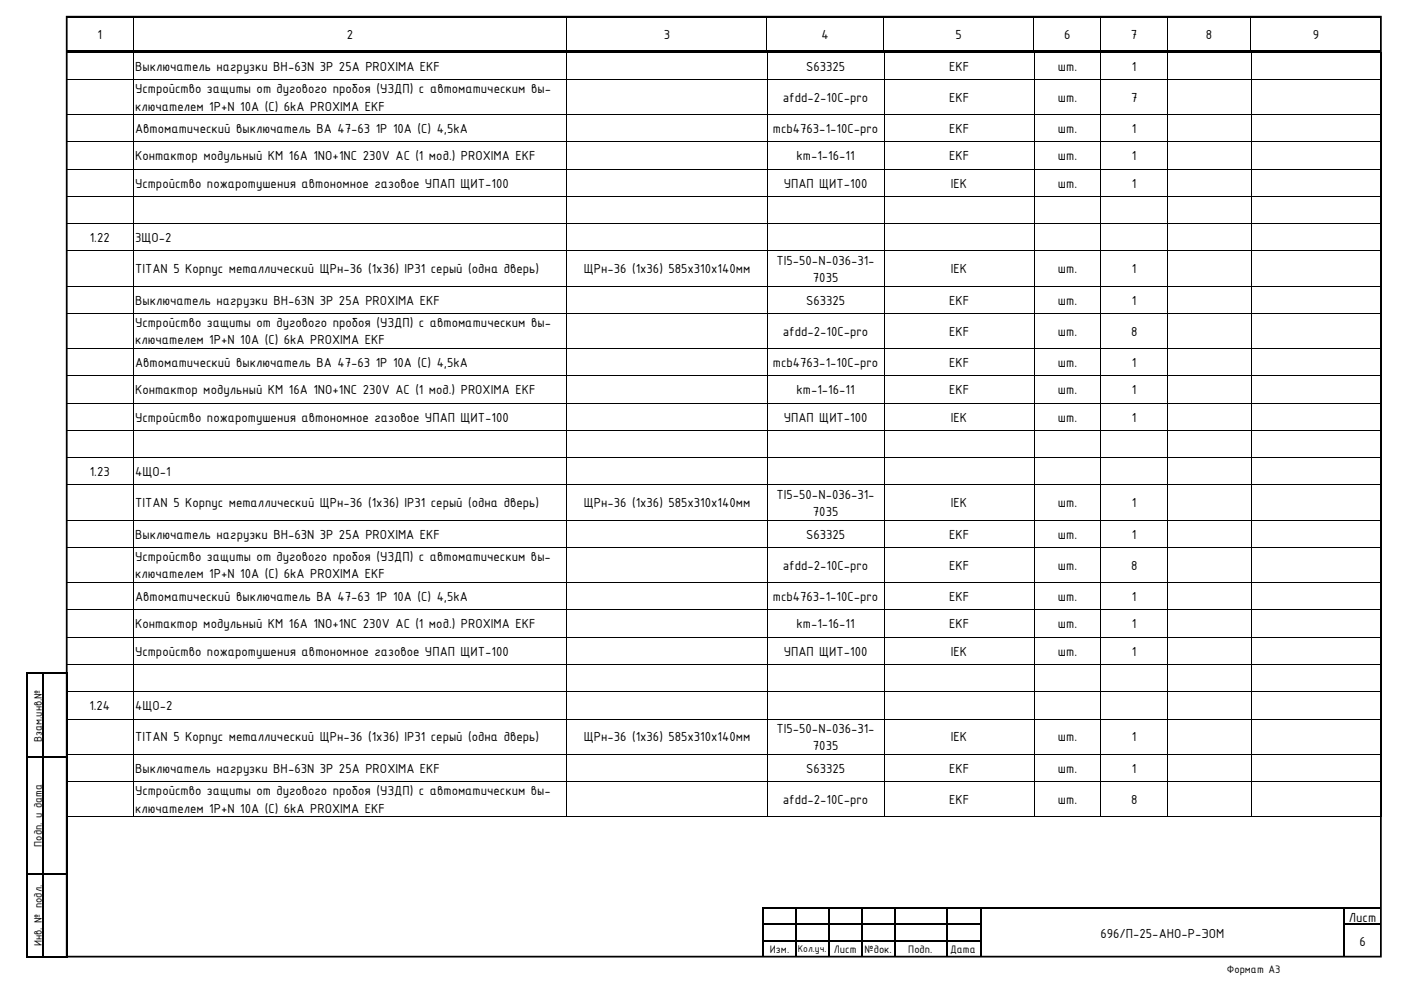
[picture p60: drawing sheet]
<svg xmlns="http://www.w3.org/2000/svg" width="420mm" height="297mm" viewBox="0 0 420 297" stroke-linecap="round" stroke-linejoin="round" font-family="sans-serif">
<defs><g id="words">
<g font-size="4.2">
<text x="29.2" y="11.7">1</text>
<text x="104" y="11.7">2</text>
<text x="199" y="11.7">3</text>
<text x="246.3" y="11.7">4</text>
<text x="286.5" y="11.7">5</text>
<text x="319" y="11.7">6</text>
<text x="339" y="11.7">7</text>
<text x="361.6" y="11.7">8</text>
<text x="393.6" y="11.7">9</text>
<text x="40.5" y="21.2">Выключатель нагрузки ВН-63N 3P 25A PROXIMA EKF</text>
<text x="241.7" y="21.2">S63325</text>
<text x="284.5" y="21.2">EKF</text>
<text x="317.2" y="21.2">шт.</text>
<text x="339.4" y="21.2">1</text>
<text x="40.5" y="28">Устройство защиты от дугового пробоя (УЗДП) с автоматическим вы-</text>
<text x="40.5" y="33.2">ключателем 1P+N 10A (C) 6kA PROXIMA EKF</text>
<text x="234.7" y="30.6">afdd-2-10C-pro</text>
<text x="284.5" y="30.6">EKF</text>
<text x="317.2" y="30.6">шт.</text>
<text x="339.1" y="30.6">7</text>
<text x="40.5" y="39.9">Автоматический выключатель ВА 47-63 1P 10А (C) 4,5kA</text>
<text x="231.7" y="39.9">mcb4763-1-10C-pro</text>
<text x="284.5" y="39.9">EKF</text>
<text x="317.2" y="39.9">шт.</text>
<text x="339.4" y="39.9">1</text>
<text x="40.5" y="48.1">Контактор модульный КМ 16A 1NO+1NC 230V AC (1 мод.) PROXIMA EKF</text>
<text x="238.8" y="48.1">km-1-16-11</text>
<text x="284.5" y="48.1">EKF</text>
<text x="317.2" y="48.1">шт.</text>
<text x="339.4" y="48.1">1</text>
<text x="40.5" y="56.3">Устройство пожаротушения автономное газовое УПАП ЩИТ-100</text>
<text x="235" y="56.3">УПАП ЩИТ-100</text>
<text x="285.1" y="56.3">IEK</text>
<text x="317.2" y="56.3">шт.</text>
<text x="339.4" y="56.3">1</text>
<text x="26.9" y="72.7">1.22</text>
<text x="40.5" y="72.7">3ЩО-2</text>
<text x="40.5" y="82">TITAN 5 Корпус металлический ЩРн-36 (1х36) IP31 серый (одна дверь)</text>
<text x="175" y="82">ЩРн-36 (1х36) 585х310х140мм</text>
<text x="232.8" y="79.4">TI5-50-N-036-31-</text>
<text x="285.1" y="82">IEK</text>
<text x="317.2" y="82">шт.</text>
<text x="339.4" y="82">1</text>
<text x="243.7" y="84.6">7035</text>
<text x="40.5" y="91.4">Выключатель нагрузки ВН-63N 3P 25A PROXIMA EKF</text>
<text x="241.7" y="91.4">S63325</text>
<text x="284.5" y="91.4">EKF</text>
<text x="317.2" y="91.4">шт.</text>
<text x="339.4" y="91.4">1</text>
<text x="40.5" y="98.2">Устройство защиты от дугового пробоя (УЗДП) с автоматическим вы-</text>
<text x="234.7" y="100.8">afdd-2-10C-pro</text>
<text x="284.5" y="100.8">EKF</text>
<text x="317.2" y="100.8">шт.</text>
<text x="339.1" y="100.8">8</text>
<text x="40.5" y="103.4">ключателем 1P+N 10A (C) 6kA PROXIMA EKF</text>
<text x="40.5" y="110.1">Автоматический выключатель ВА 47-63 1P 10А (C) 4,5kA</text>
<text x="231.7" y="110.1">mcb4763-1-10C-pro</text>
<text x="284.5" y="110.1">EKF</text>
<text x="317.2" y="110.1">шт.</text>
<text x="339.4" y="110.1">1</text>
<text x="40.5" y="118.3">Контактор модульный КМ 16A 1NO+1NC 230V AC (1 мод.) PROXIMA EKF</text>
<text x="238.8" y="118.3">km-1-16-11</text>
<text x="284.5" y="118.3">EKF</text>
<text x="317.2" y="118.3">шт.</text>
<text x="339.4" y="118.3">1</text>
<text x="40.5" y="126.5">Устройство пожаротушения автономное газовое УПАП ЩИТ-100</text>
<text x="235" y="126.5">УПАП ЩИТ-100</text>
<text x="285.1" y="126.5">IEK</text>
<text x="317.2" y="126.5">шт.</text>
<text x="339.4" y="126.5">1</text>
<text x="26.9" y="142.9">1.23</text>
<text x="40.5" y="142.9">4ЩО-1</text>
<text x="232.8" y="149.7">TI5-50-N-036-31-</text>
<text x="40.5" y="152.2">TITAN 5 Корпус металлический ЩРн-36 (1х36) IP31 серый (одна дверь)</text>
<text x="175" y="152.2">ЩРн-36 (1х36) 585х310х140мм</text>
<text x="243.7" y="154.8">7035</text>
<text x="285.1" y="152.2">IEK</text>
<text x="317.2" y="152.2">шт.</text>
<text x="339.4" y="152.2">1</text>
<text x="40.5" y="161.6">Выключатель нагрузки ВН-63N 3P 25A PROXIMA EKF</text>
<text x="241.7" y="161.6">S63325</text>
<text x="284.5" y="161.6">EKF</text>
<text x="317.2" y="161.6">шт.</text>
<text x="339.4" y="161.6">1</text>
<text x="40.5" y="168.4">Устройство защиты от дугового пробоя (УЗДП) с автоматическим вы-</text>
<text x="40.5" y="173.5">ключателем 1P+N 10A (C) 6kA PROXIMA EKF</text>
<text x="234.7" y="171">afdd-2-10C-pro</text>
<text x="284.5" y="171">EKF</text>
<text x="317.2" y="171">шт.</text>
<text x="339.1" y="171">8</text>
<text x="40.5" y="180.3">Автоматический выключатель ВА 47-63 1P 10А (C) 4,5kA</text>
<text x="231.7" y="180.3">mcb4763-1-10C-pro</text>
<text x="284.5" y="180.3">EKF</text>
<text x="317.2" y="180.3">шт.</text>
<text x="339.4" y="180.3">1</text>
<text x="40.5" y="188.5">Контактор модульный КМ 16A 1NO+1NC 230V AC (1 мод.) PROXIMA EKF</text>
<text x="238.8" y="188.5">km-1-16-11</text>
<text x="284.5" y="188.5">EKF</text>
<text x="317.2" y="188.5">шт.</text>
<text x="339.4" y="188.5">1</text>
<text x="40.5" y="196.7">Устройство пожаротушения автономное газовое УПАП ЩИТ-100</text>
<text x="235" y="196.7">УПАП ЩИТ-100</text>
<text x="285.1" y="196.7">IEK</text>
<text x="317.2" y="196.7">шт.</text>
<text x="339.4" y="196.7">1</text>
<text x="26.8" y="213.1">1.24</text>
<text x="40.5" y="213.1">4ЩО-2</text>
<text x="232.8" y="219.9">TI5-50-N-036-31-</text>
<text x="40.5" y="222.4">TITAN 5 Корпус металлический ЩРн-36 (1х36) IP31 серый (одна дверь)</text>
<text x="175" y="222.4">ЩРн-36 (1х36) 585х310х140мм</text>
<text x="243.7" y="225">7035</text>
<text x="285.1" y="222.4">IEK</text>
<text x="317.2" y="222.4">шт.</text>
<text x="339.4" y="222.4">1</text>
<text x="40.5" y="231.8">Выключатель нагрузки ВН-63N 3P 25A PROXIMA EKF</text>
<text x="241.7" y="231.8">S63325</text>
<text x="284.5" y="231.8">EKF</text>
<text x="317.2" y="231.8">шт.</text>
<text x="339.4" y="231.8">1</text>
<text x="40.5" y="238.6">Устройство защиты от дугового пробоя (УЗДП) с автоматическим вы-</text>
<text x="40.5" y="243.8">ключателем 1P+N 10A (C) 6kA PROXIMA EKF</text>
<text x="234.7" y="241.2">afdd-2-10C-pro</text>
<text x="284.5" y="241.2">EKF</text>
<text x="317.2" y="241.2">шт.</text>
<text x="339.1" y="241.2">8</text>
<text x="329.9" y="281.3">696/П-25-АНО-Р-ЭОМ</text>
<text x="404.4" y="276.6">Лист</text>
<text x="407.5" y="283.8">6</text>
</g>
<g font-size="3.5">
<text x="12.6" y="222.6" transform="rotate(-90 12.6 222.6)">Взам.инв.№</text>
<text x="12.6" y="254" transform="rotate(-90 12.6 254)">Подп. и дата</text>
<text x="12.6" y="283.8" transform="rotate(-90 12.6 283.8)">Инв. № подл.</text>
<text x="230.8" y="286">Изм.</text>
<text x="250" y="286">Лист</text>
<text x="259.2" y="286">№док.</text>
<text x="272.3" y="286">Подп.</text>
<text x="284.8" y="286">Дата</text>
<text x="367.8" y="291.8">Формат А3</text>
</g>
<text font-size="3.2" x="239.2" y="285.7">Кол.уч.</text>
</g></defs>
<g fill="#000">
<path d="M19.8 5.5h.2z" fill-rule="evenodd"/>
<path d="M19.8 5h.2v.5h-.2z" fill-rule="evenodd"/>
<path d="M19.8 15h20v.5h-20z" fill-rule="evenodd"/>
<path d="M19.9 15.5l.2 .2z" fill-rule="evenodd"/>
<path d="M19.9 15.5l.2 .2z" fill-rule="evenodd"/>
<path d="M20 5h19.8v.5h-19.8z" fill-rule="evenodd"/>
<path d="M39.8 5.5h.2z" fill-rule="evenodd"/>
<path d="M39.8 5h.5v.5h-.5z" fill-rule="evenodd"/>
<path d="M39.8 15h.5v.5h-.5z" fill-rule="evenodd"/>
<path d="M39.9 15.5l.1 .2z" fill-rule="evenodd"/>
<path d="M40.3 5h129.5v.5h-129.5z" fill-rule="evenodd"/>
<path d="M40.3 15h129.5v.5h-129.5z" fill-rule="evenodd"/>
<path d="M169.8 5.5h.2z" fill-rule="evenodd"/>
<path d="M169.8 5h.5v.5h-.5z" fill-rule="evenodd"/>
<path d="M169.8 15h.5v.5h-.5z" fill-rule="evenodd"/>
<path d="M169.9 15.5l.2 .2z" fill-rule="evenodd"/>
<path d="M170.3 5h59.6v.5h-59.6z" fill-rule="evenodd"/>
<path d="M170.3 15h59.6v.5h-59.6z" fill-rule="evenodd"/>
<path d="M229.9 5.5h.1z" fill-rule="evenodd"/>
<path d="M229.9 5h.5v.5h-.5z" fill-rule="evenodd"/>
<path d="M229.9 15h.5v.5h-.5z" fill-rule="evenodd"/>
<path d="M229.9 15.5l.2 .2z" fill-rule="evenodd"/>
<path d="M230.4 5h34.5v.5h-34.5z" fill-rule="evenodd"/>
<path d="M230.4 15h34.5v.5h-34.5z" fill-rule="evenodd"/>
<path d="M264.9 5.5h.1z" fill-rule="evenodd"/>
<path d="M264.9 5h.5v.5h-.5z" fill-rule="evenodd"/>
<path d="M264.9 15h.5v.5h-.5z" fill-rule="evenodd"/>
<path d="M264.9 15.5l.2 .2z" fill-rule="evenodd"/>
<path d="M265.4 5h44.5v.5h-44.5z" fill-rule="evenodd"/>
<path d="M265.4 15h44.5v.5h-44.5z" fill-rule="evenodd"/>
<path d="M309.9 5.5h.1z" fill-rule="evenodd"/>
<path d="M309.9 5h.5v.5h-.5z" fill-rule="evenodd"/>
<path d="M309.9 15h.5v.5h-.5z" fill-rule="evenodd"/>
<path d="M310 15.5l.1 .2z" fill-rule="evenodd"/>
<path d="M310.4 5h19.5v.5h-19.5z" fill-rule="evenodd"/>
<path d="M310.4 15h19.5v.5h-19.5z" fill-rule="evenodd"/>
<path d="M329.9 5.5h.2z" fill-rule="evenodd"/>
<path d="M329.9 5h.5v.5h-.5z" fill-rule="evenodd"/>
<path d="M329.9 15h.5v.5h-.5z" fill-rule="evenodd"/>
<path d="M330 15.5l.2 .2z" fill-rule="evenodd"/>
<path d="M330.4 5h19.5v.5h-19.5z" fill-rule="evenodd"/>
<path d="M330.4 15h19.5v.5h-19.5z" fill-rule="evenodd"/>
<path d="M349.9 5.5h.1z" fill-rule="evenodd"/>
<path d="M349.9 5h.5v.5h-.5z" fill-rule="evenodd"/>
<path d="M349.9 15h.5v.5h-.5z" fill-rule="evenodd"/>
<path d="M350 15.5l.1 .2z" fill-rule="evenodd"/>
<path d="M350.4 5h24.5v.5h-24.5z" fill-rule="evenodd"/>
<path d="M350.4 15h24.5v.5h-24.5z" fill-rule="evenodd"/>
<path d="M374.9 5.5h.2z" fill-rule="evenodd"/>
<path d="M374.9 5h.5v.5h-.5z" fill-rule="evenodd"/>
<path d="M374.9 15h.5v.5h-.5z" fill-rule="evenodd"/>
<path d="M375 15.5l.2 .2z" fill-rule="evenodd"/>
<path d="M375.4 5h38.5v.5h-38.5z" fill-rule="evenodd"/>
<path d="M375.4 15h38.5v.5h-38.5z" fill-rule="evenodd"/>
<path d="M413.9 5.5h.2z" fill-rule="evenodd"/>
<path d="M413.9 5h.2v.5h-.2z" fill-rule="evenodd"/>
<path d="M413.9 15h.2v.5h-.2z" fill-rule="evenodd"/>
<path d="M414 15.5l.1 .2z" fill-rule="evenodd"/>
<path d="M414 15.5l.1 .2z" fill-rule="evenodd"/>
<path d="M19.9 23.7l.2 .2z" fill-rule="evenodd"/>
<path d="M19.9 34.3l.2 .2z" fill-rule="evenodd"/>
<path d="M39.9 23.7l.1 .2z" fill-rule="evenodd"/>
<path d="M39.9 34.3l.1 .2z" fill-rule="evenodd"/>
<path d="M169.9 23.7l.2 .2z" fill-rule="evenodd"/>
<path d="M169.9 34.3l.2 .2z" fill-rule="evenodd"/>
<path d="M229.9 23.7l.2 .2z" fill-rule="evenodd"/>
<path d="M229.9 34.3l.2 .2z" fill-rule="evenodd"/>
<path d="M264.9 23.7l.2 .2z" fill-rule="evenodd"/>
<path d="M264.9 34.3l.2 .2z" fill-rule="evenodd"/>
<path d="M310 23.7l.1 .2z" fill-rule="evenodd"/>
<path d="M310 34.3l.1 .2z" fill-rule="evenodd"/>
<path d="M330 23.7l.2 .2z" fill-rule="evenodd"/>
<path d="M330 34.3l.2 .2z" fill-rule="evenodd"/>
<path d="M350 23.7l.1 .2z" fill-rule="evenodd"/>
<path d="M350 34.3l.1 .2z" fill-rule="evenodd"/>
<path d="M375 23.7l.2 .2z" fill-rule="evenodd"/>
<path d="M375 34.3l.2 .2z" fill-rule="evenodd"/>
<path d="M414 23.7l.1 .2z" fill-rule="evenodd"/>
<path d="M414 34.3l.1 .2z" fill-rule="evenodd"/>
<path d="M19.9 42.5l.2 .1z" fill-rule="evenodd"/>
<path d="M19.9 50.6l.2 .2z" fill-rule="evenodd"/>
<path d="M19.9 58.9l.2 .1z" fill-rule="evenodd"/>
<path d="M39.9 42.5l.1 .1z" fill-rule="evenodd"/>
<path d="M39.9 50.6l.1 .2z" fill-rule="evenodd"/>
<path d="M39.9 58.9l.1 .1z" fill-rule="evenodd"/>
<path d="M169.9 42.5l.2 .1z" fill-rule="evenodd"/>
<path d="M169.9 50.6l.2 .2z" fill-rule="evenodd"/>
<path d="M169.9 58.9l.2 .1z" fill-rule="evenodd"/>
<path d="M229.9 42.5l.2 .1z" fill-rule="evenodd"/>
<path d="M229.9 50.6l.2 .2z" fill-rule="evenodd"/>
<path d="M229.9 58.9l.2 .1z" fill-rule="evenodd"/>
<path d="M264.9 42.5l.2 .1z" fill-rule="evenodd"/>
<path d="M264.9 50.6l.2 .2z" fill-rule="evenodd"/>
<path d="M264.9 58.9l.2 .1z" fill-rule="evenodd"/>
<path d="M310 42.5l.1 .1z" fill-rule="evenodd"/>
<path d="M310 50.6l.1 .2z" fill-rule="evenodd"/>
<path d="M310 58.9l.1 .1z" fill-rule="evenodd"/>
<path d="M330 42.5l.2 .1z" fill-rule="evenodd"/>
<path d="M330 50.6l.2 .2z" fill-rule="evenodd"/>
<path d="M330 58.9l.2 .1z" fill-rule="evenodd"/>
<path d="M350 42.5l.1 .1z" fill-rule="evenodd"/>
<path d="M350 50.6l.1 .2z" fill-rule="evenodd"/>
<path d="M350 58.9l.1 .1z" fill-rule="evenodd"/>
<path d="M375 42.5l.2 .1z" fill-rule="evenodd"/>
<path d="M375 50.6l.2 .2z" fill-rule="evenodd"/>
<path d="M375 58.9l.2 .1z" fill-rule="evenodd"/>
<path d="M414 42.5l.1 .1z" fill-rule="evenodd"/>
<path d="M414 50.6l.1 .2z" fill-rule="evenodd"/>
<path d="M414 58.9l.1 .1z" fill-rule="evenodd"/>
<path d="M19.9 67l.2 .2z" fill-rule="evenodd"/>
<path d="M19.9 75.2l.2 .2z" fill-rule="evenodd"/>
<path d="M39.9 67l.1 .2z" fill-rule="evenodd"/>
<path d="M39.9 75.2l.1 .2z" fill-rule="evenodd"/>
<path d="M169.9 67l.2 .2z" fill-rule="evenodd"/>
<path d="M169.9 75.2l.2 .2z" fill-rule="evenodd"/>
<path d="M229.9 67l.2 .2z" fill-rule="evenodd"/>
<path d="M229.9 75.2l.2 .2z" fill-rule="evenodd"/>
<path d="M264.9 67l.2 .2z" fill-rule="evenodd"/>
<path d="M264.9 75.2l.2 .2z" fill-rule="evenodd"/>
<path d="M310 67l.1 .2z" fill-rule="evenodd"/>
<path d="M310 75.2l.1 .2z" fill-rule="evenodd"/>
<path d="M330 67l.2 .2z" fill-rule="evenodd"/>
<path d="M330 75.2l.2 .2z" fill-rule="evenodd"/>
<path d="M350 67l.1 .2z" fill-rule="evenodd"/>
<path d="M350 75.2l.1 .2z" fill-rule="evenodd"/>
<path d="M375 67l.2 .2z" fill-rule="evenodd"/>
<path d="M375 75.2l.2 .2z" fill-rule="evenodd"/>
<path d="M414 67l.1 .2z" fill-rule="evenodd"/>
<path d="M414 75.2l.1 .2z" fill-rule="evenodd"/>
<path d="M19.9 85.7l.2 .2z" fill-rule="evenodd"/>
<path d="M19.9 93.9l.2 .2z" fill-rule="evenodd"/>
<path d="M39.9 85.7l.1 .2z" fill-rule="evenodd"/>
<path d="M39.9 93.9l.1 .2z" fill-rule="evenodd"/>
<path d="M169.9 85.7l.2 .2z" fill-rule="evenodd"/>
<path d="M169.9 93.9l.2 .2z" fill-rule="evenodd"/>
<path d="M229.9 85.7l.2 .2z" fill-rule="evenodd"/>
<path d="M229.9 93.9l.2 .2z" fill-rule="evenodd"/>
<path d="M264.9 85.7l.2 .2z" fill-rule="evenodd"/>
<path d="M264.9 93.9l.2 .2z" fill-rule="evenodd"/>
<path d="M310 85.7l.1 .2z" fill-rule="evenodd"/>
<path d="M310 93.9l.1 .2z" fill-rule="evenodd"/>
<path d="M330 85.7l.2 .2z" fill-rule="evenodd"/>
<path d="M330 93.9l.2 .2z" fill-rule="evenodd"/>
<path d="M350 85.7l.1 .2z" fill-rule="evenodd"/>
<path d="M350 93.9l.1 .2z" fill-rule="evenodd"/>
<path d="M375 85.7l.2 .2z" fill-rule="evenodd"/>
<path d="M375 93.9l.2 .2z" fill-rule="evenodd"/>
<path d="M414 85.7l.1 .2z" fill-rule="evenodd"/>
<path d="M414 93.9l.1 .2z" fill-rule="evenodd"/>
<path d="M19.9 104.5l.2 .2z" fill-rule="evenodd"/>
<path d="M19.9 112.7l.2 .1z" fill-rule="evenodd"/>
<path d="M39.9 104.5l.1 .2z" fill-rule="evenodd"/>
<path d="M39.9 112.7l.1 .1z" fill-rule="evenodd"/>
<path d="M169.9 104.5l.2 .2z" fill-rule="evenodd"/>
<path d="M169.9 112.7l.2 .1z" fill-rule="evenodd"/>
<path d="M229.9 104.5l.2 .2z" fill-rule="evenodd"/>
<path d="M229.9 112.7l.2 .1z" fill-rule="evenodd"/>
<path d="M264.9 104.5l.2 .2z" fill-rule="evenodd"/>
<path d="M264.9 112.7l.2 .1z" fill-rule="evenodd"/>
<path d="M310 104.5l.1 .2z" fill-rule="evenodd"/>
<path d="M310 112.7l.1 .1z" fill-rule="evenodd"/>
<path d="M330 104.5l.2 .2z" fill-rule="evenodd"/>
<path d="M330 112.7l.2 .1z" fill-rule="evenodd"/>
<path d="M350 104.5l.1 .2z" fill-rule="evenodd"/>
<path d="M350 112.7l.1 .1z" fill-rule="evenodd"/>
<path d="M375 104.5l.2 .2z" fill-rule="evenodd"/>
<path d="M375 112.7l.2 .1z" fill-rule="evenodd"/>
<path d="M414 104.5l.1 .2z" fill-rule="evenodd"/>
<path d="M414 112.7l.1 .1z" fill-rule="evenodd"/>
<path d="M19.9 120.8l.2 .2z" fill-rule="evenodd"/>
<path d="M19.9 129l.2 .2z" fill-rule="evenodd"/>
<path d="M19.9 137.2l.2 .2z" fill-rule="evenodd"/>
<path d="M39.9 120.8l.1 .2z" fill-rule="evenodd"/>
<path d="M39.9 129l.1 .2z" fill-rule="evenodd"/>
<path d="M39.9 137.2l.1 .2z" fill-rule="evenodd"/>
<path d="M169.9 120.8l.2 .2z" fill-rule="evenodd"/>
<path d="M169.9 129l.2 .2z" fill-rule="evenodd"/>
<path d="M169.9 137.2l.2 .2z" fill-rule="evenodd"/>
<path d="M229.9 120.8l.2 .2z" fill-rule="evenodd"/>
<path d="M229.9 129l.2 .2z" fill-rule="evenodd"/>
<path d="M229.9 137.2l.2 .2z" fill-rule="evenodd"/>
<path d="M264.9 120.8l.2 .2z" fill-rule="evenodd"/>
<path d="M264.9 129l.2 .2z" fill-rule="evenodd"/>
<path d="M264.9 137.2l.2 .2z" fill-rule="evenodd"/>
<path d="M310 120.8l.1 .2z" fill-rule="evenodd"/>
<path d="M310 129l.1 .2z" fill-rule="evenodd"/>
<path d="M310 137.2l.1 .2z" fill-rule="evenodd"/>
<path d="M330 120.8l.2 .2z" fill-rule="evenodd"/>
<path d="M330 129l.2 .2z" fill-rule="evenodd"/>
<path d="M330 137.2l.2 .2z" fill-rule="evenodd"/>
<path d="M350 120.8l.1 .2z" fill-rule="evenodd"/>
<path d="M350 129l.1 .2z" fill-rule="evenodd"/>
<path d="M350 137.2l.1 .2z" fill-rule="evenodd"/>
<path d="M375 120.8l.2 .2z" fill-rule="evenodd"/>
<path d="M375 129l.2 .2z" fill-rule="evenodd"/>
<path d="M375 137.2l.2 .2z" fill-rule="evenodd"/>
<path d="M414 120.8l.1 .2z" fill-rule="evenodd"/>
<path d="M414 129l.1 .2z" fill-rule="evenodd"/>
<path d="M414 137.2l.1 .2z" fill-rule="evenodd"/>
<path d="M19.9 145.4l.2 .2z" fill-rule="evenodd"/>
<path d="M19.9 155.9l.2 .2z" fill-rule="evenodd"/>
<path d="M39.9 145.4l.1 .2z" fill-rule="evenodd"/>
<path d="M39.9 155.9l.1 .2z" fill-rule="evenodd"/>
<path d="M169.9 145.4l.2 .2z" fill-rule="evenodd"/>
<path d="M169.9 155.9l.2 .2z" fill-rule="evenodd"/>
<path d="M229.9 145.4l.2 .2z" fill-rule="evenodd"/>
<path d="M229.9 155.9l.2 .2z" fill-rule="evenodd"/>
<path d="M264.9 145.4l.2 .2z" fill-rule="evenodd"/>
<path d="M264.9 155.9l.2 .2z" fill-rule="evenodd"/>
<path d="M310 145.4l.1 .2z" fill-rule="evenodd"/>
<path d="M310 155.9l.1 .2z" fill-rule="evenodd"/>
<path d="M330 145.4l.2 .2z" fill-rule="evenodd"/>
<path d="M330 155.9l.2 .2z" fill-rule="evenodd"/>
<path d="M350 145.4l.1 .2z" fill-rule="evenodd"/>
<path d="M350 155.9l.1 .2z" fill-rule="evenodd"/>
<path d="M375 145.4l.2 .2z" fill-rule="evenodd"/>
<path d="M375 155.9l.2 .2z" fill-rule="evenodd"/>
<path d="M414 145.4l.1 .2z" fill-rule="evenodd"/>
<path d="M414 155.9l.1 .2z" fill-rule="evenodd"/>
<path d="M19.9 164.1l.2 .2z" fill-rule="evenodd"/>
<path d="M19.9 174.7l.2 .2z" fill-rule="evenodd"/>
<path d="M39.9 164.1l.1 .2z" fill-rule="evenodd"/>
<path d="M39.9 174.7l.1 .2z" fill-rule="evenodd"/>
<path d="M169.9 164.1l.2 .2z" fill-rule="evenodd"/>
<path d="M169.9 174.7l.2 .2z" fill-rule="evenodd"/>
<path d="M229.9 164.1l.2 .2z" fill-rule="evenodd"/>
<path d="M229.9 174.7l.2 .2z" fill-rule="evenodd"/>
<path d="M264.9 164.1l.2 .2z" fill-rule="evenodd"/>
<path d="M264.9 174.7l.2 .2z" fill-rule="evenodd"/>
<path d="M310 164.1l.1 .2z" fill-rule="evenodd"/>
<path d="M310 174.7l.1 .2z" fill-rule="evenodd"/>
<path d="M330 164.1l.2 .2z" fill-rule="evenodd"/>
<path d="M330 174.7l.2 .2z" fill-rule="evenodd"/>
<path d="M350 164.1l.1 .2z" fill-rule="evenodd"/>
<path d="M350 174.7l.1 .2z" fill-rule="evenodd"/>
<path d="M375 164.1l.2 .2z" fill-rule="evenodd"/>
<path d="M375 174.7l.2 .2z" fill-rule="evenodd"/>
<path d="M414 164.1l.1 .2z" fill-rule="evenodd"/>
<path d="M414 174.7l.1 .2z" fill-rule="evenodd"/>
<path d="M19.9 182.9l.2 .1z" fill-rule="evenodd"/>
<path d="M19.9 191.1l.2 .1z" fill-rule="evenodd"/>
<path d="M19.9 199.2l.2 .2z" fill-rule="evenodd"/>
<path d="M39.9 182.9l.1 .1z" fill-rule="evenodd"/>
<path d="M39.9 191.1l.1 .1z" fill-rule="evenodd"/>
<path d="M39.9 199.2l.1 .2z" fill-rule="evenodd"/>
<path d="M169.9 182.9l.2 .1z" fill-rule="evenodd"/>
<path d="M169.9 191.1l.2 .1z" fill-rule="evenodd"/>
<path d="M169.9 199.2l.2 .2z" fill-rule="evenodd"/>
<path d="M229.9 182.9l.2 .1z" fill-rule="evenodd"/>
<path d="M229.9 191.1l.2 .1z" fill-rule="evenodd"/>
<path d="M229.9 199.2l.2 .2z" fill-rule="evenodd"/>
<path d="M264.9 182.9l.2 .1z" fill-rule="evenodd"/>
<path d="M264.9 191.1l.2 .1z" fill-rule="evenodd"/>
<path d="M264.9 199.2l.2 .2z" fill-rule="evenodd"/>
<path d="M310 182.9l.1 .1z" fill-rule="evenodd"/>
<path d="M310 191.1l.1 .1z" fill-rule="evenodd"/>
<path d="M310 199.2l.1 .2z" fill-rule="evenodd"/>
<path d="M330 182.9l.2 .1z" fill-rule="evenodd"/>
<path d="M330 191.1l.2 .1z" fill-rule="evenodd"/>
<path d="M330 199.2l.2 .2z" fill-rule="evenodd"/>
<path d="M350 182.9l.1 .1z" fill-rule="evenodd"/>
<path d="M350 191.1l.1 .1z" fill-rule="evenodd"/>
<path d="M350 199.2l.1 .2z" fill-rule="evenodd"/>
<path d="M375 182.9l.2 .1z" fill-rule="evenodd"/>
<path d="M375 191.1l.2 .1z" fill-rule="evenodd"/>
<path d="M375 199.2l.2 .2z" fill-rule="evenodd"/>
<path d="M414 182.9l.1 .1z" fill-rule="evenodd"/>
<path d="M414 191.1l.1 .1z" fill-rule="evenodd"/>
<path d="M414 199.2l.1 .2z" fill-rule="evenodd"/>
<path d="M7.7 201.8h.6v.5h-.6z" fill-rule="evenodd"/>
<path d="M7.7 201.8h.6v.5h-.6z" fill-rule="evenodd"/>
<path d="M8.3 201.8h4.4v.5h-4.4z" fill-rule="evenodd"/>
<path d="M12.7 202.3h.6z" fill-rule="evenodd"/>
<path d="M12.7 201.8h.6v.5h-.6z" fill-rule="evenodd"/>
<path d="M13.3 201.8h6.5v.5h-6.5z" fill-rule="evenodd"/>
<path d="M19.8 201.8h.5v.5h-.5z" fill-rule="evenodd"/>
<path d="M19.8 201.8h.5v.5h-.5z" fill-rule="evenodd"/>
<path d="M19.9 207.4l.2 .2z" fill-rule="evenodd"/>
<path d="M19.9 215.6l.2 .2z" fill-rule="evenodd"/>
<path d="M39.9 207.4l.1 .2z" fill-rule="evenodd"/>
<path d="M39.9 215.6l.1 .2z" fill-rule="evenodd"/>
<path d="M169.9 207.4l.2 .2z" fill-rule="evenodd"/>
<path d="M169.9 215.6l.2 .2z" fill-rule="evenodd"/>
<path d="M229.9 207.4l.2 .2z" fill-rule="evenodd"/>
<path d="M229.9 215.6l.2 .2z" fill-rule="evenodd"/>
<path d="M264.9 207.4l.2 .2z" fill-rule="evenodd"/>
<path d="M264.9 215.6l.2 .2z" fill-rule="evenodd"/>
<path d="M310 207.4l.1 .2z" fill-rule="evenodd"/>
<path d="M310 215.6l.1 .2z" fill-rule="evenodd"/>
<path d="M330 207.4l.2 .2z" fill-rule="evenodd"/>
<path d="M330 215.6l.2 .2z" fill-rule="evenodd"/>
<path d="M350 207.4l.1 .2z" fill-rule="evenodd"/>
<path d="M350 215.6l.1 .2z" fill-rule="evenodd"/>
<path d="M375 207.4l.2 .2z" fill-rule="evenodd"/>
<path d="M375 215.6l.2 .2z" fill-rule="evenodd"/>
<path d="M414 207.4l.1 .2z" fill-rule="evenodd"/>
<path d="M414 215.6l.1 .2z" fill-rule="evenodd"/>
<path d="M7.7 202.3h.6v24.5h-.6z" fill-rule="evenodd"/>
<path d="M7.7 226.8h.6v.6h-.6z" fill-rule="evenodd"/>
<path d="M8.3 226.8h4.4v.5h-4.4z" fill-rule="evenodd"/>
<path d="M12.7 202.3h.6v24.5h-.6z" fill-rule="evenodd"/>
<path d="M12.7 226.8h.6v.6h-.6z" fill-rule="evenodd"/>
<path d="M13.3 226.8h6.5v.5h-6.5z" fill-rule="evenodd"/>
<path d="M19.8 202.3h.5v24.5h-.5z" fill-rule="evenodd"/>
<path d="M19.8 226.8h.5v.6h-.5z" fill-rule="evenodd"/>
<path d="M19.9 226.2l.2 .1z" fill-rule="evenodd"/>
<path d="M19.9 234.4l.2 .1z" fill-rule="evenodd"/>
<path d="M39.9 226.2l.1 .1z" fill-rule="evenodd"/>
<path d="M39.9 234.4l.1 .1z" fill-rule="evenodd"/>
<path d="M169.9 226.2l.2 .1z" fill-rule="evenodd"/>
<path d="M169.9 234.4l.2 .1z" fill-rule="evenodd"/>
<path d="M229.9 226.2l.2 .1z" fill-rule="evenodd"/>
<path d="M229.9 234.4l.2 .1z" fill-rule="evenodd"/>
<path d="M264.9 226.2l.2 .1z" fill-rule="evenodd"/>
<path d="M264.9 234.4l.2 .1z" fill-rule="evenodd"/>
<path d="M310 226.2l.1 .1z" fill-rule="evenodd"/>
<path d="M310 234.4l.1 .1z" fill-rule="evenodd"/>
<path d="M330 226.2l.2 .1z" fill-rule="evenodd"/>
<path d="M330 234.4l.2 .1z" fill-rule="evenodd"/>
<path d="M350 226.2l.1 .1z" fill-rule="evenodd"/>
<path d="M350 234.4l.1 .1z" fill-rule="evenodd"/>
<path d="M375 226.2l.2 .1z" fill-rule="evenodd"/>
<path d="M375 234.4l.2 .1z" fill-rule="evenodd"/>
<path d="M414 226.2l.1 .1z" fill-rule="evenodd"/>
<path d="M414 234.4l.1 .1z" fill-rule="evenodd"/>
<path d="M19.9 244.9l.2 .2z" fill-rule="evenodd"/>
<path d="M19.9 244.9l.2 .2z" fill-rule="evenodd"/>
<path d="M39.9 244.9l.1 .2z" fill-rule="evenodd"/>
<path d="M169.9 244.9l.2 .2z" fill-rule="evenodd"/>
<path d="M229.9 244.9l.2 .2z" fill-rule="evenodd"/>
<path d="M264.9 244.9l.2 .2z" fill-rule="evenodd"/>
<path d="M310 244.9l.1 .2z" fill-rule="evenodd"/>
<path d="M330 244.9l.2 .2z" fill-rule="evenodd"/>
<path d="M350 244.9l.1 .2z" fill-rule="evenodd"/>
<path d="M375 244.9l.2 .2z" fill-rule="evenodd"/>
<path d="M414 244.9l.1 .2z" fill-rule="evenodd"/>
<path d="M414 244.9l.1 .2z" fill-rule="evenodd"/>
<path d="M7.7 227.4h.6v34.4h-.6z" fill-rule="evenodd"/>
<path d="M7.7 261.8h.6v.6h-.6z" fill-rule="evenodd"/>
<path d="M8.3 261.8h4.4v.5h-4.4z" fill-rule="evenodd"/>
<path d="M12.7 227.4h.6v34.4h-.6z" fill-rule="evenodd"/>
<path d="M12.7 261.8h.6v.6h-.6z" fill-rule="evenodd"/>
<path d="M13.3 261.8h6.5v.5h-6.5z" fill-rule="evenodd"/>
<path d="M19.8 227.4h.5v34.4h-.5z" fill-rule="evenodd"/>
<path d="M19.8 261.8h.5v.6h-.5z" fill-rule="evenodd"/>
<path d="M228.5 272.1h.5v.5h-.5z" fill-rule="evenodd"/>
<path d="M228.5 272.1h.5v.5h-.5z" fill-rule="evenodd"/>
<path d="M228.5 272.6h.5v4.5h-.5z" fill-rule="evenodd"/>
<path d="M228.5 277.1h.5v.5h-.5z" fill-rule="evenodd"/>
<path d="M229 272.1h9.4v.5h-9.4z" fill-rule="evenodd"/>
<path d="M229 277.1h9.4v.5h-9.4z" fill-rule="evenodd"/>
<path d="M238.4 272.6h.6z" fill-rule="evenodd"/>
<path d="M238.4 272.1h.6v.5h-.6z" fill-rule="evenodd"/>
<path d="M238.4 272.6h.6v4.5h-.6z" fill-rule="evenodd"/>
<path d="M238.4 277.1h.6v.5h-.6z" fill-rule="evenodd"/>
<path d="M239 272.1h9.4v.5h-9.4z" fill-rule="evenodd"/>
<path d="M239 277.1h9.4v.5h-9.4z" fill-rule="evenodd"/>
<path d="M248.4 272.6h.5z" fill-rule="evenodd"/>
<path d="M248.4 272.1h.5v.5h-.5z" fill-rule="evenodd"/>
<path d="M248.4 272.6h.5v4.5h-.5z" fill-rule="evenodd"/>
<path d="M248.4 277.1h.5v.5h-.5z" fill-rule="evenodd"/>
<path d="M248.9 272.1h9.4v.5h-9.4z" fill-rule="evenodd"/>
<path d="M248.9 277.1h9.4v.5h-9.4z" fill-rule="evenodd"/>
<path d="M258.3 272.6h.5z" fill-rule="evenodd"/>
<path d="M258.3 272.1h.5v.5h-.5z" fill-rule="evenodd"/>
<path d="M258.3 272.6h.5v4.5h-.5z" fill-rule="evenodd"/>
<path d="M258.3 277.1h.5v.5h-.5z" fill-rule="evenodd"/>
<path d="M258.8 272.1h9.4v.5h-9.4z" fill-rule="evenodd"/>
<path d="M258.8 277.1h9.4v.5h-9.4z" fill-rule="evenodd"/>
<path d="M268.2 272.6h.5z" fill-rule="evenodd"/>
<path d="M268.2 272.1h.5v.5h-.5z" fill-rule="evenodd"/>
<path d="M268.2 272.6h.5v4.5h-.5z" fill-rule="evenodd"/>
<path d="M268.2 277.1h.5v.5h-.5z" fill-rule="evenodd"/>
<path d="M268.7 272.1h14.8v.5h-14.8z" fill-rule="evenodd"/>
<path d="M268.7 277.1h14.8v.5h-14.8z" fill-rule="evenodd"/>
<path d="M283.5 272.6h.5z" fill-rule="evenodd"/>
<path d="M283.5 272.1h.5v.5h-.5z" fill-rule="evenodd"/>
<path d="M283.5 272.6h.5v4.5h-.5z" fill-rule="evenodd"/>
<path d="M283.5 277.1h.5v.5h-.5z" fill-rule="evenodd"/>
<path d="M284 272.1h9.8v.5h-9.8z" fill-rule="evenodd"/>
<path d="M284 277.1h9.8v.5h-9.8z" fill-rule="evenodd"/>
<path d="M293.8 272.6h.5z" fill-rule="evenodd"/>
<path d="M293.8 272.1h.5v.5h-.5z" fill-rule="evenodd"/>
<path d="M293.8 272.6h.5v4.5h-.5z" fill-rule="evenodd"/>
<path d="M293.8 277.1h.5v.5h-.5z" fill-rule="evenodd"/>
<path d="M294.3 272.1h108.4v.5h-108.4z" fill-rule="evenodd"/>
<path d="M402.7 272.6h.5z" fill-rule="evenodd"/>
<path d="M402.7 272.1h.5v.5h-.5z" fill-rule="evenodd"/>
<path d="M402.7 272.6h.5v4.5h-.5z" fill-rule="evenodd"/>
<path d="M402.7 277.1h.5v.5h-.5z" fill-rule="evenodd"/>
<path d="M403.2 272.1h10.6v.5h-10.6z" fill-rule="evenodd"/>
<path d="M403.2 277.1h10.6v.5h-10.6z" fill-rule="evenodd"/>
<path d="M413.8 272.6h.1z" fill-rule="evenodd"/>
<path d="M413.8 272.1h.1v.5h-.1z" fill-rule="evenodd"/>
<path d="M413.8 277.1h.1v.5h-.1z" fill-rule="evenodd"/>
<path d="M7.7 262.4h.6v24.4h-.6z" fill-rule="evenodd"/>
<path d="M7.7 286.8h.6v.5h-.6z" fill-rule="evenodd"/>
<path d="M7.7 286.8h.6v.5h-.6z" fill-rule="evenodd"/>
<path d="M8.3 286.8h4.4v.5h-4.4z" fill-rule="evenodd"/>
<path d="M12.7 262.4h.6v24.4h-.6z" fill-rule="evenodd"/>
<path d="M12.7 286.8h.6v.5h-.6z" fill-rule="evenodd"/>
<path d="M13.3 286.8h6.5v.5h-6.5z" fill-rule="evenodd"/>
<path d="M19.8 262.4h.5v24.4h-.5z" fill-rule="evenodd"/>
<path d="M19.8 286.8h.5v.5h-.5z" fill-rule="evenodd"/>
<path d="M19.8 286.8h.5v.5h-.5z" fill-rule="evenodd"/>
<path d="M228.5 277.6h.5v4.5h-.5z" fill-rule="evenodd"/>
<path d="M228.5 282.1h.5v.6h-.5z" fill-rule="evenodd"/>
<path d="M228.5 282.7h.5v4.4h-.5z" fill-rule="evenodd"/>
<path d="M229 282.1h9.4v.5h-9.4z" fill-rule="evenodd"/>
<path d="M238.4 277.6h.6v4.5h-.6z" fill-rule="evenodd"/>
<path d="M238.4 282.1h.6v.6h-.6z" fill-rule="evenodd"/>
<path d="M238.4 282.7h.6v4.4h-.6z" fill-rule="evenodd"/>
<path d="M239 282.1h9.4v.5h-9.4z" fill-rule="evenodd"/>
<path d="M248.4 277.6h.5v4.5h-.5z" fill-rule="evenodd"/>
<path d="M248.4 282.1h.5v.6h-.5z" fill-rule="evenodd"/>
<path d="M248.4 282.7h.5v4.4h-.5z" fill-rule="evenodd"/>
<path d="M248.9 282.1h9.4v.5h-9.4z" fill-rule="evenodd"/>
<path d="M258.3 277.6h.5v4.5h-.5z" fill-rule="evenodd"/>
<path d="M258.3 282.1h.5v.6h-.5z" fill-rule="evenodd"/>
<path d="M258.3 282.7h.5v4.4h-.5z" fill-rule="evenodd"/>
<path d="M258.8 282.1h9.4v.5h-9.4z" fill-rule="evenodd"/>
<path d="M268.2 277.6h.5v4.5h-.5z" fill-rule="evenodd"/>
<path d="M268.2 282.1h.5v.6h-.5z" fill-rule="evenodd"/>
<path d="M268.2 282.7h.5v4.4h-.5z" fill-rule="evenodd"/>
<path d="M268.7 282.1h14.8v.5h-14.8z" fill-rule="evenodd"/>
<path d="M283.5 277.6h.5v4.5h-.5z" fill-rule="evenodd"/>
<path d="M283.5 282.1h.5v.6h-.5z" fill-rule="evenodd"/>
<path d="M283.5 282.7h.5v4.4h-.5z" fill-rule="evenodd"/>
<path d="M284 282.1h9.8v.5h-9.8z" fill-rule="evenodd"/>
<path d="M293.8 277.6h.5v4.5h-.5z" fill-rule="evenodd"/>
<path d="M293.8 282.1h.5v.6h-.5z" fill-rule="evenodd"/>
<path d="M293.8 282.7h.5v4.4h-.5z" fill-rule="evenodd"/>
<path d="M402.7 277.6h.5v4.5h-.5z" fill-rule="evenodd"/>
<path d="M402.7 282.1h.5v.6h-.5z" fill-rule="evenodd"/>
<path d="M402.7 282.7h.5v4.4h-.5z" fill-rule="evenodd"/>
<path d="M413.8 282.1h.1v.6h-.1z" fill-rule="evenodd"/>
</g>
<g fill="none" stroke="#000" stroke-width=".3">
<path d="M19.9 5.5v9.5M20 15.7v8M20.1 15.6h19.8M39.9 5.5v9.5M40 15.7v8M40 15.6h129.9M169.9 5.5v9.5M170 15.7v8M170.1 15.6h59.8M229.9 5.5v9.5M230 15.7v8M230.1 15.6h34.8"/>
<path d="M264.9 5.5v9.5M265 15.7v8M265.1 15.6h44.9M310 5.5v9.5M310 15.7v8M310.1 15.6h19.9M330 5.5v9.5M330.1 15.7v8M330.2 15.6h19.8M350 5.5v9.5M350 15.7v8M350.1 15.6h24.9"/>
<path d="M375 5.5v9.5M375.1 15.7v8M375.2 15.6h38.8M414 5.5v9.5M414.1 15.7v8M20 23.9v10.4M20 34.5v8M20.1 23.8h19.8M20.1 34.4h19.8M40 23.9v10.4M40 34.5v8M40 23.8h129.9"/>
<path d="M40 34.4h129.9M170 23.9v10.4M170 34.5v8M170.1 23.8h59.8M170.1 34.4h59.8M230 23.9v10.4M230 34.5v8M230.1 23.8h34.8M230.1 34.4h34.8M265 23.9v10.4M265 34.5v8M265.1 23.8h44.9"/>
<path d="M265.1 34.4h44.9M310 23.9v10.4M310 34.5v8M310.1 23.8h19.9M310.1 34.4h19.9M330.1 23.9v10.4M330.1 34.5v8M330.2 23.8h19.8M330.2 34.4h19.8M350 23.9v10.4M350 34.5v8M350.1 23.8h24.9"/>
<path d="M350.1 34.4h24.9M375.1 23.9v10.4M375.1 34.5v8M375.2 23.8h38.8M375.2 34.4h38.8M414.1 23.9v10.4M414.1 34.5v8M20 42.6v8M20 50.8v8.1M20 59v8M20.1 42.6h19.8M20.1 50.7h19.8"/>
<path d="M20.1 58.9h19.8M40 42.6v8M40 50.8v8.1M40 59v8M40 42.6h129.9M40 50.7h129.9M40 58.9h129.9M170 42.6v8M170 50.8v8.1M170 59v8M170.1 42.6h59.8M170.1 50.7h59.8"/>
<path d="M170.1 58.9h59.8M230 42.6v8M230 50.8v8.1M230 59v8M230.1 42.6h34.8M230.1 50.7h34.8M230.1 58.9h34.8M265 42.6v8M265 50.8v8.1M265 59v8M265.1 42.6h44.9M265.1 50.7h44.9"/>
<path d="M265.1 58.9h44.9M310 42.6v8M310 50.8v8.1M310 59v8M310.1 42.6h19.9M310.1 50.7h19.9M310.1 58.9h19.9M330.1 42.6v8M330.1 50.8v8.1M330.1 59v8M330.2 42.6h19.8M330.2 50.7h19.8"/>
<path d="M330.2 58.9h19.8M350 42.6v8M350 50.8v8.1M350 59v8M350.1 42.6h24.9M350.1 50.7h24.9M350.1 58.9h24.9M375.1 42.6v8M375.1 50.8v8.1M375.1 59v8M375.2 42.6h38.8M375.2 50.7h38.8"/>
<path d="M375.2 58.9h38.8M414.1 42.6v8M414.1 50.8v8.1M414.1 59v8M20 67.2v8M20 75.4v10.3M20.1 67.1h19.8M20.1 75.3h19.8M40 67.2v8M40 75.4v10.3M40 67.1h129.9M40 75.3h129.9"/>
<path d="M170 67.2v8M170 75.4v10.3M170.1 67.1h59.8M170.1 75.3h59.8M230 67.2v8M230 75.4v10.3M230.1 67.1h34.8M230.1 75.3h34.8M265 67.2v8M265 75.4v10.3M265.1 67.1h44.9M265.1 75.3h44.9"/>
<path d="M310 67.2v8M310 75.4v10.3M310.1 67.1h19.9M310.1 75.3h19.9M330.1 67.2v8M330.1 75.4v10.3M330.2 67.1h19.8M330.2 75.3h19.8M350 67.2v8M350 75.4v10.3M350.1 67.1h24.9M350.1 75.3h24.9"/>
<path d="M375.1 67.2v8M375.1 75.4v10.3M375.2 67.1h38.8M375.2 75.3h38.8M414.1 67.2v8M414.1 75.4v10.3M20 85.9v8M20 94.1v10.4M20.1 85.8h19.8M20.1 94h19.8M40 85.9v8M40 94.1v10.4"/>
<path d="M40 85.8h129.9M40 94h129.9M170 85.9v8M170 94.1v10.4M170.1 85.8h59.8M170.1 94h59.8M230 85.9v8M230 94.1v10.4M230.1 85.8h34.8M230.1 94h34.8M265 85.9v8M265 94.1v10.4"/>
<path d="M265.1 85.8h44.9M265.1 94h44.9M310 85.9v8M310 94.1v10.4M310.1 85.8h19.9M310.1 94h19.9M330.1 85.9v8M330.1 94.1v10.4M330.2 85.8h19.8M330.2 94h19.8M350 85.9v8M350 94.1v10.4"/>
<path d="M350.1 85.8h24.9M350.1 94h24.9M375.1 85.9v8M375.1 94.1v10.4M375.2 85.8h38.8M375.2 94h38.8M414.1 85.9v8M414.1 94.1v10.4M20 104.7v8M20 112.8v8M20.1 104.6h19.8M20.1 112.8h19.8"/>
<path d="M40 104.7v8M40 112.8v8M40 104.6h129.9M40 112.8h129.9M170 104.7v8M170 112.8v8M170.1 104.6h59.8M170.1 112.8h59.8M230 104.7v8M230 112.8v8M230.1 104.6h34.8M230.1 112.8h34.8"/>
<path d="M265 104.7v8M265 112.8v8M265.1 104.6h44.9M265.1 112.8h44.9M310 104.7v8M310 112.8v8M310.1 104.6h19.9M310.1 112.8h19.9M330.1 104.7v8M330.1 112.8v8M330.2 104.6h19.8M330.2 112.8h19.8"/>
<path d="M350 104.7v8M350 112.8v8M350.1 104.6h24.9M350.1 112.8h24.9M375.1 104.7v8M375.1 112.8v8M375.2 104.6h38.8M375.2 112.8h38.8M414.1 104.7v8M414.1 112.8v8M20 121v8M20 129.2v8"/>
<path d="M20 137.4v8M20.1 120.9h19.8M20.1 129.1h19.8M20.1 137.3h19.8M40 121v8M40 129.2v8M40 137.4v8M40 120.9h129.9M40 129.1h129.9M40 137.3h129.9M170 121v8M170 129.2v8"/>
<path d="M170 137.4v8M170.1 120.9h59.8M170.1 129.1h59.8M170.1 137.3h59.8M230 121v8M230 129.2v8M230 137.4v8M230.1 120.9h34.8M230.1 129.1h34.8M230.1 137.3h34.8M265 121v8M265 129.2v8"/>
<path d="M265 137.4v8M265.1 120.9h44.9M265.1 129.1h44.9M265.1 137.3h44.9M310 121v8M310 129.2v8M310 137.4v8M310.1 120.9h19.9M310.1 129.1h19.9M310.1 137.3h19.9M330.1 121v8M330.1 129.2v8"/>
<path d="M330.1 137.4v8M330.2 120.9h19.8M330.2 129.1h19.8M330.2 137.3h19.8M350 121v8M350 129.2v8M350 137.4v8M350.1 120.9h24.9M350.1 129.1h24.9M350.1 137.3h24.9M375.1 121v8M375.1 129.2v8"/>
<path d="M375.1 137.4v8M375.2 120.9h38.8M375.2 129.1h38.8M375.2 137.3h38.8M414.1 121v8M414.1 129.2v8M414.1 137.4v8M20 145.6v10.3M20 156.1v8M20.1 145.5h19.8M20.1 156h19.8M40 145.6v10.3"/>
<path d="M40 156.1v8M40 145.5h129.9M40 156h129.9M170 145.6v10.3M170 156.1v8M170.1 145.5h59.8M170.1 156h59.8M230 145.6v10.3M230 156.1v8M230.1 145.5h34.8M230.1 156h34.8M265 145.6v10.3"/>
<path d="M265 156.1v8M265.1 145.5h44.9M265.1 156h44.9M310 145.6v10.3M310 156.1v8M310.1 145.5h19.9M310.1 156h19.9M330.1 145.6v10.3M330.1 156.1v8M330.2 145.5h19.8M330.2 156h19.8M350 145.6v10.3"/>
<path d="M350 156.1v8M350.1 145.5h24.9M350.1 156h24.9M375.1 145.6v10.3M375.1 156.1v8M375.2 145.5h38.8M375.2 156h38.8M414.1 145.6v10.3M414.1 156.1v8M20 164.3v10.4M20 174.9v8M20.1 164.2h19.8"/>
<path d="M20.1 174.8h19.8M40 164.3v10.4M40 174.9v8M40 164.2h129.9M40 174.8h129.9M170 164.3v10.4M170 174.9v8M170.1 164.2h59.8M170.1 174.8h59.8M230 164.3v10.4M230 174.9v8M230.1 164.2h34.8"/>
<path d="M230.1 174.8h34.8M265 164.3v10.4M265 174.9v8M265.1 164.2h44.9M265.1 174.8h44.9M310 164.3v10.4M310 174.9v8M310.1 164.2h19.9M310.1 174.8h19.9M330.1 164.3v10.4M330.1 174.9v8M330.2 164.2h19.8"/>
<path d="M330.2 174.8h19.8M350 164.3v10.4M350 174.9v8M350.1 164.2h24.9M350.1 174.8h24.9M375.1 164.3v10.4M375.1 174.9v8M375.2 164.2h38.8M375.2 174.8h38.8M414.1 164.3v10.4M414.1 174.9v8M20 183v8.1"/>
<path d="M20 191.2v8M20 199.4v8M20.1 182.9h19.8M20.1 191.2h19.8M20.1 199.3h19.8M40 183v8.1M40 191.2v8M40 199.4v8M40 182.9h129.9M40 191.2h129.9M40 199.3h129.9M170 183v8.1"/>
<path d="M170 191.2v8M170 199.4v8M170.1 182.9h59.8M170.1 191.2h59.8M170.1 199.3h59.8M230 183v8.1M230 191.2v8M230 199.4v8M230.1 182.9h34.8M230.1 191.2h34.8M230.1 199.3h34.8M265 183v8.1"/>
<path d="M265 191.2v8M265 199.4v8M265.1 182.9h44.9M265.1 191.2h44.9M265.1 199.3h44.9M310 183v8.1M310 191.2v8M310 199.4v8M310.1 182.9h19.9M310.1 191.2h19.9M310.1 199.3h19.9M330.1 183v8.1"/>
<path d="M330.1 191.2v8M330.1 199.4v8M330.2 182.9h19.8M330.2 191.2h19.8M330.2 199.3h19.8M350 183v8.1M350 191.2v8M350 199.4v8M350.1 182.9h24.9M350.1 191.2h24.9M350.1 199.3h24.9M375.1 183v8.1"/>
<path d="M375.1 191.2v8M375.1 199.4v8M375.2 182.9h38.8M375.2 191.2h38.8M375.2 199.3h38.8M414.1 183v8.1M414.1 191.2v8M414.1 199.4v8M20 207.6v8M20 215.8v10.4M20.1 207.5h19.8M20.1 215.7h19.8"/>
<path d="M40 207.6v8M40 215.8v10.4M40 207.5h129.9M40 215.7h129.9M170 207.6v8M170 215.8v10.4M170.1 207.5h59.8M170.1 215.7h59.8M230 207.6v8M230 215.8v10.4M230.1 207.5h34.8M230.1 215.7h34.8"/>
<path d="M265 207.6v8M265 215.8v10.4M265.1 207.5h44.9M265.1 215.7h44.9M310 207.6v8M310 215.8v10.4M310.1 207.5h19.9M310.1 215.7h19.9M330.1 207.6v8M330.1 215.8v10.4M330.2 207.5h19.8M330.2 215.7h19.8"/>
<path d="M350 207.6v8M350 215.8v10.4M350.1 207.5h24.9M350.1 215.7h24.9M375.1 207.6v8M375.1 215.8v10.4M375.2 207.5h38.8M375.2 215.7h38.8M414.1 207.6v8M414.1 215.8v10.4M20 226.3v8.1M20 234.5v10.4"/>
<path d="M20.1 226.3h19.8M20.1 234.4h19.8M40 226.3v8.1M40 234.5v10.4M40 226.3h129.9M40 234.4h129.9M170 226.3v8.1M170 234.5v10.4M170.1 226.3h59.8M170.1 234.4h59.8M230 226.3v8.1M230 234.5v10.4"/>
<path d="M230.1 226.3h34.8M230.1 234.4h34.8M265 226.3v8.1M265 234.5v10.4M265.1 226.3h44.9M265.1 234.4h44.9M310 226.3v8.1M310 234.5v10.4M310.1 226.3h19.9M310.1 234.4h19.9M330.1 226.3v8.1M330.1 234.5v10.4"/>
<path d="M330.2 226.3h19.8M330.2 234.4h19.8M350 226.3v8.1M350 234.5v10.4M350.1 226.3h24.9M350.1 234.4h24.9M375.1 226.3v8.1M375.1 234.5v10.4M375.2 226.3h38.8M375.2 234.4h38.8M414.1 226.3v8.1M414.1 234.5v10.4"/>
<path d="M20.1 245h19.8M40 245h129.9M170.1 245h59.8M230.1 245h34.8M265.1 245h44.9M310.1 245h19.9M330.2 245h19.8M350.1 245h24.9M375.2 245h38.8M413.9 272.6v4.5M413.9 277.6v4.5M413.9 282.7v4.4"/>
</g>
<path d="M20 5h394v282h-394z" fill="none" stroke="#000" stroke-width=".53"/>
<use href="#words"/>
</svg>
